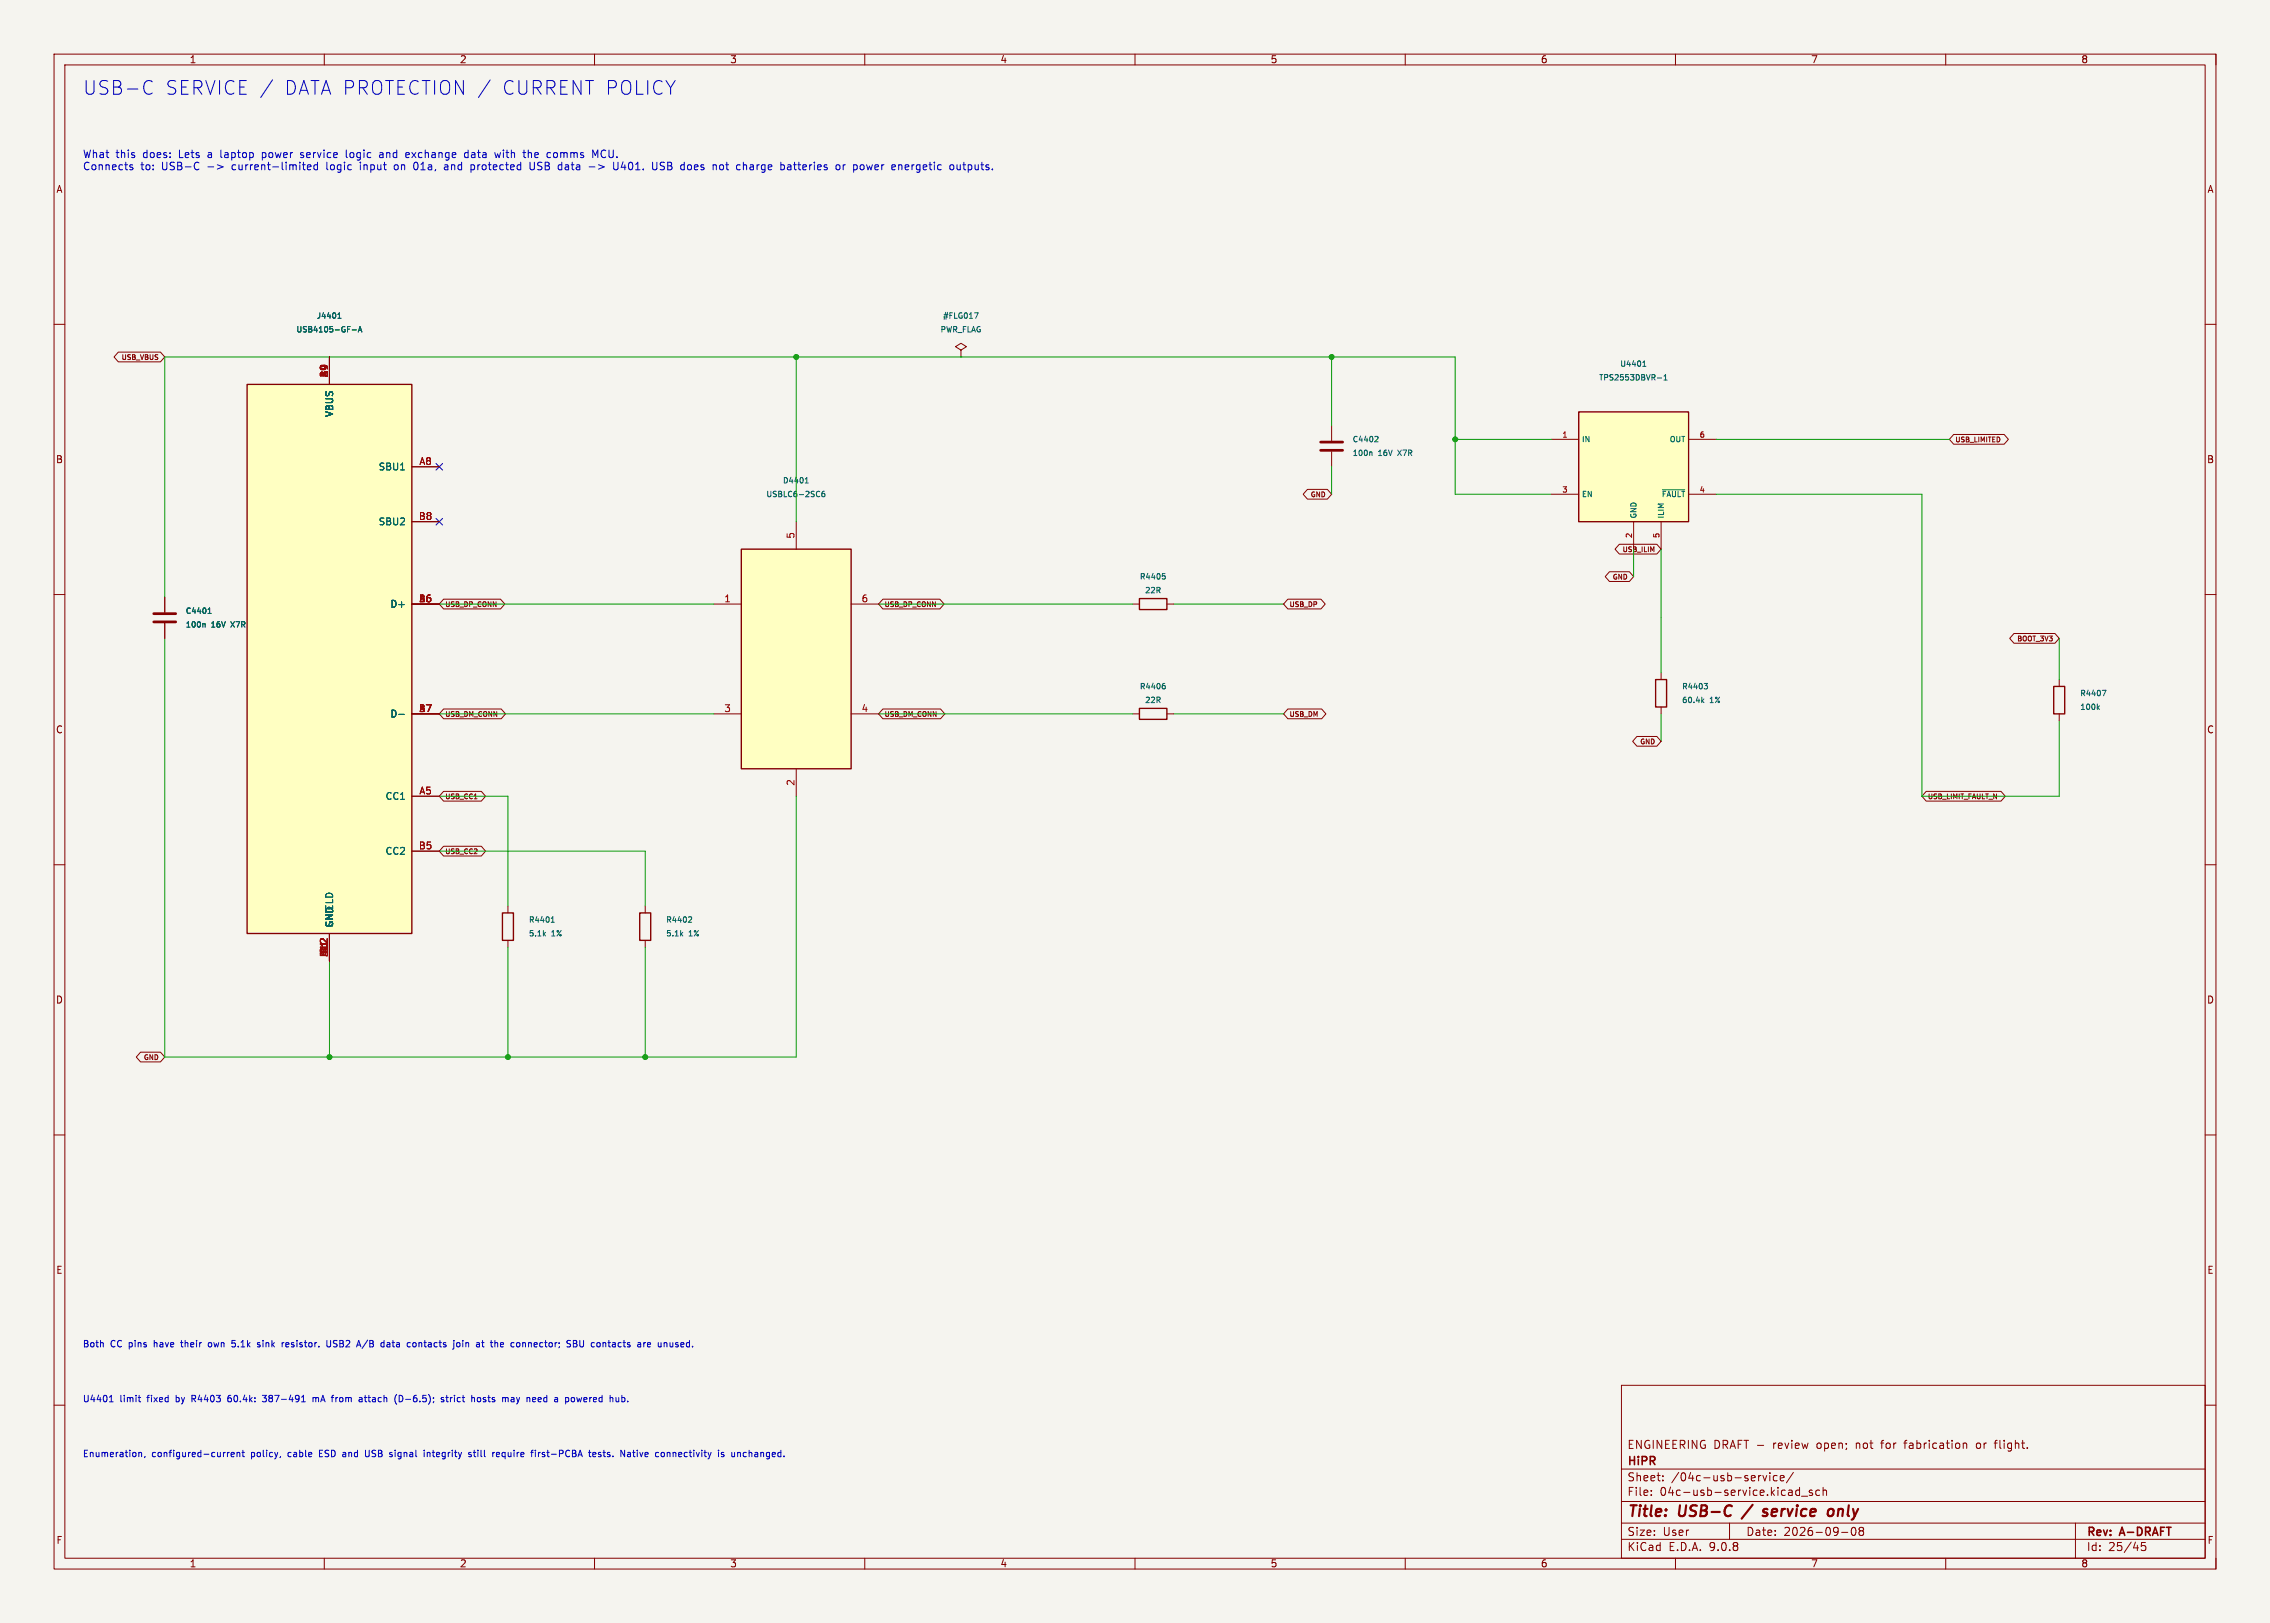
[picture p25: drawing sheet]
<svg xmlns="http://www.w3.org/2000/svg" width="420mm" height="300mm" viewBox="0 0 420 300" stroke-linecap="round" stroke-linejoin="round" font-family="sans-serif">
<defs><g id="words">
<g font-size="3.5" fill="#0000c2">
<text x="15.2" y="17.8">USB-C</text>
<text x="30.4" y="17.8">SERVICE /</text>
<text x="52.3" y="17.8">DATA PROTECTION /</text>
<text x="92.5" y="17.8">CURRENT POLICY</text>
</g>
<g font-size="2.8" fill="#840000">
<text x="301" y="281.2">Title:</text>
<text x="310.7" y="281.2">USB-C</text>
<text x="327.9" y="281.2">service</text>
<text x="340.7" y="281.2">only</text>
</g>
<g font-size="2.1" fill="#840000">
<text x="301" y="268.3">ENGINEERING DRAFT -</text>
<text x="328.2" y="268.3">review</text>
<text x="336.4" y="268.3">open;</text>
<text x="343.8" y="268.3">not</text>
<text x="348.7" y="268.3">for</text>
<text x="353.1" y="268.3">fabrication</text>
<text x="366.5" y="268.3">or</text>
<text x="370.1" y="268.3">flight.</text>
<text x="301" y="274.3">Sheet:</text>
<text x="301" y="271.5">HiPR</text>
<text x="309.2" y="274.3">/04c-usb-service/</text>
<text x="301" y="277">File:</text>
<text x="307.1" y="277">04c-usb-service.kicad_sch</text>
<text x="301" y="287.2">KiCad</text>
<text x="301" y="284.4">Size:</text>
<text x="307.7" y="284.4">User</text>
<text x="308.7" y="287.2">E.D.A.</text>
<text x="316.3" y="287.2">9.0.8</text>
<text x="323" y="284.4">Date:</text>
<text x="330" y="284.4">2026-09-08</text>
<text x="386" y="284.6">Rev:</text>
<text x="386" y="287.2">Id:</text>
<text x="390.1" y="287.2">25/45</text>
<text x="392.4" y="284.6">A-DRAFT</text>
</g>
<g font-size="1.9" fill="#0000c2">
<text x="15.2" y="29.6">What</text>
<text x="21.4" y="29.6">this</text>
<text x="26.5" y="29.6">does:</text>
<text x="33.3" y="29.6">Lets</text>
<text x="38.8" y="29.6">a</text>
<text x="41.3" y="29.6">laptop</text>
<text x="49.2" y="29.6">power</text>
<text x="56.5" y="29.6">service</text>
<text x="65.1" y="29.6">logic</text>
<text x="71.4" y="29.6">and</text>
<text x="76.5" y="29.6">exchange</text>
<text x="87.5" y="29.6">data</text>
<text x="93.4" y="29.6">with</text>
<text x="98.8" y="29.6">the</text>
<text x="103.3" y="29.6">comms</text>
<text x="111.9" y="29.6">MCU.</text>
<text x="15.2" y="31.8">Connects</text>
<text x="26" y="31.8">to:</text>
<text x="30" y="31.8">USB-C</text>
<text x="43.3" y="31.8">current-limited</text>
<text x="60.9" y="31.8">logic</text>
<text x="67.3" y="31.8">input</text>
<text x="73.8" y="31.8">on</text>
<text x="77.6" y="31.8">01a,</text>
<text x="83.4" y="31.8">and</text>
<text x="88.5" y="31.8">protected</text>
<text x="99.6" y="31.8">USB</text>
<text x="105" y="31.8">data</text>
<text x="110.9" y="31.8">-&gt;</text>
<text x="115.6" y="31.8">U401.</text>
<text x="123" y="31.8">USB</text>
<text x="128.4" y="31.8">does</text>
<text x="134.5" y="31.8">not</text>
<text x="139.1" y="31.8">charge</text>
<text x="147.4" y="31.8">batteries</text>
<text x="157.9" y="31.8">or</text>
<text x="161.2" y="31.8">power</text>
<text x="168.5" y="31.8">energetic</text>
<text x="179.5" y="31.8">outputs.</text>
</g>
<g font-size="1.8" fill="#840000">
<text x="35" y="11.9">1</text>
<text x="85" y="11.9">2</text>
<text x="135" y="11.9">3</text>
<text x="185" y="11.9">4</text>
<text x="235" y="11.9">5</text>
<text x="285" y="11.9">6</text>
<text x="335" y="11.9">7</text>
<text x="385" y="11.9">8</text>
<text x="10.3" y="35.9">A</text>
<text x="408.3" y="35.9">A</text>
<text x="10.3" y="85.9">B</text>
<text x="408.3" y="85.9">B</text>
<text x="10.3" y="135.9">C</text>
<text x="408.3" y="135.9">C</text>
<text x="10.3" y="185.9">D</text>
<text x="408.3" y="185.9">D</text>
<text x="10.3" y="235.9">E</text>
<text x="408.3" y="235.9">E</text>
<text x="10.3" y="285.9">F</text>
<text x="408.3" y="285.9">F</text>
<text x="35" y="290.2">1</text>
<text x="85" y="290.2">2</text>
<text x="135" y="290.2">3</text>
<text x="185" y="290.2">4</text>
<text x="235" y="290.2">5</text>
<text x="285" y="290.2">6</text>
<text x="335" y="290.2">7</text>
<text x="385" y="290.2">8</text>
</g>
<g font-size="1.8" fill="#a90000">
<text x="60.7" y="69.8" transform="rotate(-90 60.7 69.8)">A4</text>
<text x="77.5" y="86.1">A8</text>
<text x="77.4" y="96.3">B8</text>
<text x="147.1" y="99.8" transform="rotate(-90 147.1 99.8)">5</text>
<text x="77.4" y="111.5">B6</text>
<text x="77.5" y="111.5">A</text>
<text x="133.9" y="111.5">1</text>
<text x="159.3" y="111.5">6</text>
<text x="77.4" y="131.8">B7</text>
<text x="77.5" y="131.8">A</text>
<text x="133.9" y="131.8">3</text>
<text x="159.3" y="131.8">4</text>
<text x="77.5" y="147.1">A5</text>
<text x="147.1" y="145.5" transform="rotate(-90 147.1 145.5)">2</text>
<text x="77.4" y="157.2">B5</text>
<text x="60.7" y="177.2" transform="rotate(-90 60.7 177.2)">BB</text>
<text x="60.7" y="177.1" transform="rotate(-90 60.7 177.1)">A12</text>
<text x="60.7" y="176.5" transform="rotate(-90 60.7 176.5)">A1</text>
</g>
<g font-size="1.8" fill="#006464">
<text x="61.8" y="77.3" transform="rotate(-90 61.8 77.3)">VBUS</text>
<text x="70" y="87.2">SBU1</text>
<text x="70" y="97.4">SBU2</text>
<text x="72.1" y="112.6">D+</text>
<text x="72.1" y="133">D-</text>
<text x="71.2" y="148.2">CC1</text>
<text x="71.2" y="158.4">CC2</text>
<text x="61.8" y="171.7" transform="rotate(-90 61.8 171.7)">GND</text>
<text x="61.8" y="171.7" transform="rotate(-90 61.8 171.7)">SHIELD</text>
</g>
<g font-size="1.7" fill="#0000c2">
<text x="15.2" y="249.5">Both</text>
<text x="20.4" y="249.5">CC pins</text>
<text x="28.8" y="249.5">have</text>
<text x="34.1" y="249.5">their</text>
<text x="39.3" y="249.5">own</text>
<text x="43.9" y="249.5">5.1k</text>
<text x="48.8" y="249.5">sink</text>
<text x="53.5" y="249.5">resistor.</text>
<text x="62.1" y="249.5">USB2</text>
<text x="67.9" y="249.5">A/B</text>
<text x="72.5" y="249.5">data</text>
<text x="77.6" y="249.5">contacts</text>
<text x="86.4" y="249.5">join</text>
<text x="90.9" y="249.5">at</text>
<text x="93.8" y="249.5">the</text>
<text x="97.7" y="249.5">connector;</text>
<text x="108.2" y="249.5">SBU</text>
<text x="113" y="249.5">contacts</text>
<text x="121.8" y="249.5">are</text>
<text x="125.8" y="249.5">unused.</text>
<text x="15.2" y="259.7">U4401</text>
<text x="22.2" y="259.7">limit</text>
<text x="27.4" y="259.7">fixed</text>
<text x="32.9" y="259.7">by</text>
<text x="36" y="259.7">R4403</text>
<text x="42.9" y="259.7">60.4k:</text>
<text x="49.6" y="259.7">387-491</text>
<text x="59" y="259.7">mA</text>
<text x="62.8" y="259.7">from</text>
<text x="68.1" y="259.7">attach</text>
<text x="74.8" y="259.7">(D-6.5);</text>
<text x="83.7" y="259.7">strict</text>
<text x="89.5" y="259.7">hosts</text>
<text x="95.4" y="259.7">may</text>
<text x="100.2" y="259.7">need</text>
<text x="105.5" y="259.7">a</text>
<text x="107.7" y="259.7">powered</text>
<text x="116.2" y="259.7">hub.</text>
<text x="15.2" y="269.8">Enumeration,</text>
<text x="28.1" y="269.8">configured-current</text>
<text x="46.6" y="269.8">policy,</text>
<text x="53.6" y="269.8">cable</text>
<text x="59.6" y="269.8">ESD and</text>
<text x="68.5" y="269.8">USB</text>
<text x="73.3" y="269.8">signal</text>
<text x="79.8" y="269.8">integrity</text>
<text x="88.3" y="269.8">still</text>
<text x="93" y="269.8">require</text>
<text x="100.4" y="269.8">first-PCBA</text>
<text x="111.3" y="269.8">tests.</text>
<text x="117.3" y="269.8">Native</text>
<text x="124" y="269.8">connectivity</text>
<text x="135.8" y="269.8">is</text>
<text x="138.5" y="269.8">unchanged.</text>
</g>
<g font-size="1.4" fill="#006464">
<text x="58.5" y="59.2">J4401</text>
<text x="174.4" y="59.2">#FLG017</text>
<text x="54.7" y="61.7">USB4105-GF-A</text>
<text x="173.9" y="61.7">PWR_FLAG</text>
<text x="295.7" y="70.6">TPS2553DBVR-1</text>
<text x="299.7" y="68.1">U4401</text>
<text x="250.2" y="82">C4402</text>
<text x="292.6" y="82">IN</text>
<text x="308.8" y="82">OUT</text>
<text x="144.7" y="89.7">D4401</text>
<text x="250.2" y="84.6">100n</text>
<text x="255" y="84.6">16V</text>
<text x="258.8" y="84.6">X7R</text>
<text x="141.7" y="92.2">USBLC6-2SC6</text>
<text x="292.6" y="92.2">EN</text>
<text x="307.3" y="92.2">~{FAULT}</text>
<text x="303" y="96" transform="rotate(-90 303 96)">GND</text>
<text x="308.1" y="96" transform="rotate(-90 308.1 96)">ILIM</text>
<text x="210.8" y="107.4">R4405</text>
<text x="34.3" y="113.8">C4401</text>
<text x="211.8" y="110">22R</text>
<text x="34.3" y="116.3">100n</text>
<text x="39.1" y="116.3">16V</text>
<text x="42.9" y="116.3">X7R</text>
<text x="210.8" y="127.8">R4406</text>
<text x="211.8" y="130.3">22R</text>
<text x="311.1" y="130.3">60.4k</text>
<text x="311.1" y="127.8">R4403</text>
<text x="316.3" y="130.3">1%</text>
<text x="384.8" y="131.6">100k</text>
<text x="384.8" y="129">R4407</text>
<text x="97.8" y="173.5">5.1k</text>
<text x="97.8" y="170.9">R4401</text>
<text x="102" y="173.5">1%</text>
<text x="123.2" y="173.5">5.1k</text>
<text x="123.2" y="170.9">R4402</text>
<text x="127.4" y="173.5">1%</text>
</g>
<g font-size="1.4" fill="#a90000">
<text x="289" y="81">1</text>
<text x="314.4" y="81">6</text>
<text x="289" y="91.2">3</text>
<text x="314.4" y="91.2">4</text>
<text x="302" y="99.7" transform="rotate(-90 302 99.7)">2</text>
<text x="307.1" y="99.7" transform="rotate(-90 307.1 99.7)">5</text>
</g>
<g font-size="1.3" fill="#840000">
<text x="22.3" y="66.8">USB_VBUS</text>
<text x="361.7" y="82">USB_LIMITED</text>
<text x="242.3" y="92.2">GND</text>
<text x="298.2" y="107.4">GND</text>
<text x="300.1" y="102.4">USB_ILIM</text>
<text x="82.3" y="112.5">USB_DP_CONN</text>
<text x="163.6" y="112.5">USB_DP_CONN</text>
<text x="238.5" y="112.5">USB_DP</text>
<text x="373.1" y="118.9">BOOT_3V3</text>
<text x="82.3" y="132.8">USB_DM_CONN</text>
<text x="163.6" y="132.8">USB_DM_CONN</text>
<text x="238.5" y="132.8">USB_DM</text>
<text x="303.3" y="137.9">GND</text>
<text x="82.3" y="148.1">USB_CC1</text>
<text x="356.6" y="148.1">USB_LIMIT_FAULT_N</text>
<text x="82.3" y="158.2">USB_CC2</text>
<text x="26.4" y="196.3">GND</text>
</g>
</g></defs>
<path d="M0 0h420v300.3h-420z" fill="#f5f4ef" stroke="#f5f4ef" stroke-width=".19"/>
<g fill="none" stroke="#840000" stroke-width=".19">
<path d="M10 10h400v280.3h-400zM12 12h396v276.3h-396zM60 10v2M110 10v2M160 10v2M210 10v2M260 10v2M310 10v2M360 10v2M410 10v2M10 60h2M408 60h2"/>
<path d="M10 110h2M408 110h2M10 160h2M408 160h2M10 210h2M408 210h2M300 256.3h108v32h-108zM10 260h2M300 277.8h108M300 271.8h108M305.5 276.6v.1M305.5 275.8v.1"/>
<path d="M307.7 273.9v.1M307.7 273.1v.1M326.2 273l.3 1 .4-1M327.5 272.5v.2M327.5 273v1M328.8 273.1l-.4-.1-.3 .3v.4l.1 .3h.6M329.4 273.5l.7-.1-.1-.3-.4-.1-.2 .2 .1 .8h.5M331.8 272.5l-1.3 1.9M332.2 276.4l.3 .3h.5M333 275.2v1.5M333 275.8l-.5-.1-.3 .3M333.3 276.9h1.2"/>
<path d="M335.3 275.8l-.3-.1-.3 .2 .1 .3 .5 .1v.4h-.6M336.7 275.8l-.5-.1-.2 .3v.4l.1 .3h.6M337.3 275.9l.2-.2 .4 .1 .1 .9M337.3 275.2v1.5M352.2 267h.6M363.3 267.1h.5l.1 .9M366 267l-.3 .3v.4l.3 .3M369 267h.5M369.5 266.5l-.3 .2v1.3M408 260h2M60 288.3v2M110 288.3v2"/>
<path d="M160 288.3v2M210 288.3v2M260 288.3v2M300 284.8h108M300 281.8h108M310 288.3v2M320 281.8v3M340.7 283.6h1.2M342.7 282.8a.81 .81 0 0 0 .3 1.3l.2-.1 .2-.4-.2-.8M344 282.8v.2l.2 .3M344.2 283.3l-.2 .3v.4l.2 .1h.5l.1-.3-.1-.4-.2-.1M344.2 283.3h.3"/>
<path d="M344.7 282.8l.1 .2-.3 .3M360 288.3v2M384 281.8v6.5M397 285.4h-.8v.7l.2-.1 .5 .1 .1 .2v.5l-.3 .1-.5-.1M410 288.3v2"/>
</g>
<path d="M324.3 278.4l-2.1 2.6M327 279.3a.49 .49 0 0 0-.8 .3l.1 .2 .6 .2 .1 .3-.3 .2-.6-.1M338.5 279.3a.5 .5 0 0 1 .8 .3l-.1 .6a.62 .62 0 0 1-.7 .3" fill="none" stroke="#840000" stroke-width=".4"/>
<path d="M45.7 71.1h30.5v101.6h-30.5z" fill="#ffffc2"/>
<path d="M45.7 71.1h30.5v101.6h-30.5z" fill="none" stroke="#840000" stroke-width=".25"/>
<path d="M61 66.1v5M76.2 86.4h5.1M76.2 96.5h5.1M30.5 110.5v2.8M30.5 115.3v2.8M76.2 111.8h5.1M76.2 132.1h5.1M76.2 147.3h5.1M76.2 157.5h5.1M61 172.7v5.1" fill="none" stroke="#840000" stroke-width=".19"/>
<path d="M62.5 58.9h.6M62.5 58.2l.3-.3v1M65.2 61.1h.7M66.3 61.4l.3-1 .4 1M66.4 61.1h.5M37.7 115.4l.3 .1v.5M38.5 113.5h.6M38.6 112.7l.2-.2v1M73.8 132.2h1" fill="none" stroke="#006464" stroke-width=".19"/>
<path d="M28.4 113.6h4.1M28.4 115.1h4.1" fill="none" stroke="#840000" stroke-width=".51"/>
<path d="M137.2 101.6h20.3v40.7h-20.3z" fill="#ffffc2"/>
<path d="M137.2 101.6h20.3v40.7h-20.3zM210.8 110.8h5.1v2h-5.1zM380 127h2v5.1h-2zM93 168.9h2v5.1h-2zM118.4 168.9h2v5.1h-2z" fill="none" stroke="#840000" stroke-width=".25"/>
<g fill="none" stroke="#840000" stroke-width=".19">
<path d="M177.8 64.8l1-.6-1-.7-1 .7 1 .6v1.3M177.8 66.1h.1M246.4 78.8v2.7M147.3 96.5v5.1M246.4 83.6v2.8M132.1 111.8h5.1M157.5 111.8h5.1M209.5 111.8h1.3M215.9 111.8h1.3M132.1 132.1h5.1M157.5 132.1h5.1M381 125.7v1.3"/>
<path d="M381 132.1v1.3M147.3 142.3v5M94 167.7v1.2M94 174v1.3M119.4 167.7v1.2M119.4 174v1.3"/>
</g>
<g fill="none" stroke="#006464" stroke-width=".19">
<path d="M180.3 57.9h.7l-.5 1M149 89.4h.6M149.1 88.6l.2-.2v1M151.6 91h.1M151.7 91.8l-.1 .1M152.5 90.9l-.2 .1-.2 .1v.6l.2 .2 .3-.1-.1-.5h-.2l-.2 .2M253.6 83.6l.3 .2v.5M254.5 80.7l.4 .1 .1 .2-.7 .8h.7M215.1 106.1h.5M215.2 106.5h.2l.2 .2v.4l-.4 .1M388.1 130.9l.3 .4M388.4 130.6l-.4 .4"/>
<path d="M389 127.7h.6l-.4 1M100.6 172.8l.3 .4M100.9 172.5l-.4 .4M102 170.7h.6M102.1 169.9l.2-.3v1.1M126 172.8l.3 .4M126.3 172.5l-.4 .4M127.5 169.6l.4 .1 .1 .2-.7 .8h.7"/>
</g>
<path d="M244.3 81.8h4.1M244.3 83.3h4.1" fill="none" stroke="#840000" stroke-width=".51"/>
<path d="M292.1 76.2h20.3v20.3h-20.3z" fill="#ffffc2"/>
<path d="M292.1 76.2h20.3v20.3h-20.3zM210.8 131.1h5.1v2h-5.1zM306.3 125.7h2.1v5.1h-2.1z" fill="none" stroke="#840000" stroke-width=".25"/>
<g fill="none" stroke="#840000" stroke-width=".19">
<path d="M21.9 65.2h7.8l.8 .9-.8 .9h-7.8l-.8-.9zM61 66.1v5M76.2 86.4h5.1M76.2 96.5h5.1M241.9 90.6h3.7l.8 .9-.8 .9h-3.7l-.8-.9zM287 81.3h5.1M287 91.5h5.1M302.3 96.5v5.1M307.3 96.5v5.1M312.4 81.3h5.1M312.4 91.5h5.1M361.5 80.4h9.3l.8 .9-.8 .9h-9.3l-.8-.9z"/>
<path d="M30.5 110.5v2.8M30.5 115.3v2.8M76.2 111.8h5.1M82.1 110.9h10.5l.8 .9-.8 .9h-10.5l-.8-.9zM163.3 110.9h10.6l.8 .9-.8 .9h-10.6l-.7-.9zM238.3 110.9h6.1l.8 .9-.8 .9h-6.1l-.8-.9zM297.8 105.8h3.7l.8 .9-.8 .9h-3.7l-.8-.9zM299.6 100.7h7l.7 .9-.7 .9h-7l-.8-.9zM372.6 117.2h7.6l.8 .9-.8 .9h-7.6l-.8-.9zM76.2 132.1h5.1M82.1 131.2h10.6l.8 .9-.8 .9h-10.6l-.8-.9zM163.3 131.2h10.7l.8 .9-.8 .9h-10.7l-.7-.9z"/>
<path d="M209.5 132.1h1.3M215.9 132.1h1.3M238.3 131.2h6.2l.8 .9-.8 .9h-6.2l-.8-.9zM302.9 136.3h3.7l.7 .9-.7 .9h-3.7l-.8-.9zM307.3 124.5v1.2M307.3 130.8v1.3M76.2 147.3h5.1M76.2 157.5h5.1M82.1 156.6h7l.7 .9-.7 .9h-7l-.8-.9zM82.1 146.4h7l.7 .9-.7 .9h-7l-.8-.9zM356.4 146.4h13.8l.8 .9-.8 .9h-13.8l-.8-.9zM61 172.7v5.1"/>
<path d="M26 194.7h3.7l.8 .9-.8 .9h-3.7l-.8-.9z"/>
</g>
<g fill="none" stroke="#006464" stroke-width=".19">
<path d="M62.5 58.9h.6M62.5 58.2l.3-.3v1M65.2 61.1h.7M66.3 61.4l.3-1 .4 1M66.4 61.1h.5M304 67.8h.5M304.1 67l.1-.2v1M306.7 69.9h.7M307.9 70.3h.6M307.9 69.6l.3-.3v1M307.6 90.6h4.1M37.7 115.4l.3 .1v.5"/>
<path d="M38.5 113.5h.6M38.6 112.7l.2-.2v1M73.8 132.2h1M215.2 126.8l.4 .2v.4l-.4 .1M215.3 126.5h.2M315 129.6l.3 .4M315.3 129.3l-.4 .4M315.3 126.5h.6l-.3 .3 .3 .1v.4l-.2 .2h-.3"/>
</g>
<g fill="none" stroke="#009600" stroke-width=".19">
<path d="M147.3 66.1v30.4M246.4 66.1v12.7M246.4 86.4v5.1M269.2 81.3h17.8M287 91.5h-17.8v-25.4h-238.7v44.4M317.5 91.5h38.1v55.8h25.4v-13.9M317.5 81.3h43.2M30.5 118.1v77.5h116.8v-48.3M81.3 111.8h50.8M162.6 111.8h46.9M217.2 111.8h20.3M302.3 101.6v5.1"/>
<path d="M307.3 101.6v22.9M381 118.1v7.6M81.3 132.1h50.8M162.6 132.1h46.9M217.2 132.1h20.3M307.3 132.1v5.1M81.3 157.5h38.1v10.2M81.3 147.3h12.7v20.4M61 177.8v17.8M94 175.3v20.3M119.4 175.3v20.3"/>
</g>
<path d="M80.7 85.8l1.2 1.2M80.7 95.9l1.2 1.2M81.9 85.8l-1.2 1.2M81.9 95.9l-1.2 1.2" fill="none" stroke="#000084" stroke-width=".19"/>
<g fill="none" stroke="#0000c2" stroke-width=".19">
<path d="M27.1 15a.89 .89 0 0 1 1.1 .1M28.2 17.2a.89 .89 0 0 1-1.1 .1M50.4 14.8l-2.2 3.2M90.7 14.8l-2.2 3.2M24.1 30.9l.4 .1 .1 .2-.2 .2h-.4M24.1 30.6h.4M36.8 31.3l-.3 .1M38.5 30.9h1M40.2 30.5l1.1 .4-1.1 .4M48.5 28.2v1.4M48.5 29.1l.2 .1M48.7 28.2l-.2 .1"/>
<path d="M55.6 29.1l.4 .1M55.9 30.5h.6M56 28.2l-.4 .2 .1 .2 .3 .1M56.1 31.2l.4 .2M56.9 31l.6-.2v-.2l-.4-.1-.2 .2v.7h.6M58.7 30.6l-.4-.1-.2 .3 .1 .6h.5M58.7 30v1.4M64.1 27.8v1.2l.2 .2M66.7 30.5v.9M70.3 28.3l.4-.1 .2 .2M70.9 28.6h-.5l-.2 .2 .2 .4 .5-.1M73.2 30.5l-.3 .3v.4l.3 .2"/>
<path d="M75.1 29.1h.6M75.1 28.3l.4-.1 .2 .4-.6 .1M76.5 30.6l.2 .7 .3 .1M82.8 30.6l.1 .1M82.9 30.8l-.5 .1-.2 .2 .2 .3h.5M86.6 28.3l-.4-.1-.3 .3 .2 .6h.5M86.6 27.8v1.4M87.1 30.6l.4-.1 .3 .3-.1 .6h-.6M92.6 28.2l-.3 1-.2-.7-.3 .7M97.7 27.8v1.4M98.1 30v1.2l.2 .2h.4l.2-.2v-1.2M98.3 28.3l-.4-.1-.2 .2"/>
<path d="M102.9 28.2l-.4 .1-.1 .2 .1 .5 .4 .2M109 30.9h1.1M109.7 29.2v-1.4l.4 1 .5-1v1.4M111.5 27.8l-.3 .6 .1 .4 .2 .3M113.5 30v1.2l.3 .2h.4l.1-.2v-1.2M115.3 30l-.4 1h.9M121.5 30v1.2l-.2 .2M122.1 31.4h.6M122.7 30h-.3l-.3 .3 .2 .3 .4 .2M127.5 30.5l.3 .1M127.8 31.4h-.3M133.2 30.6l.4-.1 .3 .3-.2 .6h-.3l-.2-.1"/>
<path d="M137.7 30.5l.4 .2v.7M145.7 30.6h.6v.8M146.3 30.8l-.4 .1-.2 .2 .2 .3h.4M146.8 30.5h.5M156 30.5v.9M156.4 30.5l-.4 .3M160.3 30.5l.3 .9 .3-.6M167.9 30.5h-.2l-.2 .2v.7h.4M168.1 30.8l-.6 .2M177.7 31.3l-.2 .1h-.4M177.7 30.5v.9M178.1 30.5h.6"/>
<path d="M178.3 30v1.2l.4 .2M20.3 259.4h.6M20.4 258.5l.2-.3v1.2M25.6 258.6h.4M25.7 258.2v1l.3 .2M33.4 248.4h.5M35.5 258.8h.5M36 258.2h-.5v1.2M38.9 248.4l-.4 .3 .1 .4 .3 .1M42.5 258.2l-.3 .3-.1 .7 .2 .1 .3 .1M42.6 258.7h-.2l-.3 .2M42.9 249.1l.4 .1"/>
<path d="M43.5 248h-.6v.6l.4-.1M48.1 248.5l-.3-.1-.2 .2 .1 .2 .4 .1v.3h-.5M48.5 259.3l.6 .1M48.5 258.2h.8l-.4 .5h.2M52.5 248.4l-.2 .1M53.3 248.4l-.4 .2v.6h.4M53.5 248.7l-.6 .1M55.8 259.4h.7M55.9 258.5l.2-.3v1.2M57.9 258.7l.4-.1 .1 .2M57.9 258.6v.8M58.4 258.8v.6"/>
<path d="M58.6 258.6l-.2 .2M60.5 248v1l.2 .2h.4l.1-.2v-1M62.1 258.6v.8M62.3 258.7l-.2 .1M66.6 258.6l.4 .2v.6M67 259.3l-.4 .1M67 258.9h-.4M67.4 258.6h.5M68 248l-1 1.5M71.6 248.5h.5M72 248.8h-.3l-.1 .1v.3h.4M73.1 259.1l.3 .8"/>
<path d="M73.4 258l-.3 .8M74.4 258.4l-.5-.2v1.2l.5-.2M76.5 248.5l.3-.1 .2 .3v.3l-.2 .2-.4-.2zM82.1 258.7l-.3-.1-.2 .2 .1 .1 .4 .2v.2h-.5M82.5 258.6h.4M82.7 258.2v1l.2 .2M84.6 248.5l.3-.1 .2 .3v.3l-.2 .2-.4-.2zM85.6 248v.1M85.6 248.4v.8M87.7 258.7l.1 .7M88.4 258.7l.3-.1 .2 .2v.4l-.2 .2-.4-.2zM89.1 248.4h.5"/>
<path d="M89.5 249.2h.1M92.8 248.4l.3 .1 .1 .2-.6 .1M93.1 249.2h-.3M94 258.7v.7M94.6 258.7h.5M95 258.9h-.3l-.2 .2 .1 .2 .4 .1M96.7 248.4v.8M97.2 248.5h-.5M99.7 258.6l-.1 .2v.4l.1 .2M100.1 258.9l-.5 .1M104.7 259.3h.4M104.7 258.7h.4"/>
<path d="M104.7 258.6v1.2M106.1 248h.4l.2 .3-.2 .3 .2 .1 .1 .3-.3 .2h-.4zM106.1 248.6h.4M106.9 259.4l.3-.6 .2 .6M107.3 248v1.1l.2 .1h.4M115.1 258.7l.3-.1 .2 .2-.1 .5h-.4M115.1 258.2v1.2M119.8 248.8l.6-.1-.1-.2-.3-.1-.2 .2 .1 .6h.4M125 249.2h.3M125.3 248.4l-.3 .2 .1 .2h.2M25.7 268.8v.8M25.7 268.9l.4-.1 .1 .8"/>
<path d="M26.8 269.5l-.1 .2M42.4 268.8l-.3 .1M42.8 269.2l.5-.2v-.2h-.4l-.1 .1v.6h.5M43.9 268.9l.4-.1 .1 .8M43.9 268.8v.8M44.8 268.8h.4M44.9 268.4v1l.3 .2M51.9 269.5l-.1 .2M59.1 268.9h.4M59.7 268.4h-.6v1.2h.6M67.6 268.4l.1 1 .2 .2 .3-.1M72.4 269.2l.2 .1-.2 .3"/>
<path d="M72.4 268.8h.1M78.5 268.4v.1M78.5 268.8v.8M79.1 268.8v.8M79.4 268.8l-.3 .1M87.2 268.8h-.3l-.2 .1 .1 .2 .4 .1v.3h-.5M87.6 268.8h.4M87.7 268.4v1l.2 .2M91.5 268.8l-.3 .2M91.9 269.2l.5-.2v-.2h-.4l-.1 .1v.6h.5M99.1 268.4v.1M99.1 268.8v.8"/>
<path d="M99.6 268.8v.8M99.9 268.8l-.3 .2M108.9 268.8h.4M109.1 268.4v1l.2 .2M109.7 269.2l.6-.2-.1-.2h-.3l-.2 .1v.6h.5M110.7 269.5l.1 .1M110.8 268.8v.3M116.1 268.8h.5l.1 .8M116.7 269l-.4 .1-.2 .2 .2 .3 .4-.1M122.5 268.8l.4 .2v.4l-.4 .2M123.5 268.8v.8M123.5 268.8v.1"/>
<path d="M133.9 268.8h-.3l-.1 .1v.2l.4 .1v.3h-.4M137.5 269.3l.2 .3 .4-.1M138.1 268.8h-.4l-.2 .2"/>
</g>
<g fill="#009600" stroke="#009600" stroke-width=".19">
<circle cx="147.3" cy="66.1" r=".46"/>
<circle cx="246.4" cy="66.1" r=".46"/>
<circle cx="269.2" cy="81.3" r=".46"/>
<circle cx="119.4" cy="195.6" r=".46"/>
<circle cx="61" cy="195.6" r=".46"/>
<circle cx="94" cy="195.6" r=".46"/>
</g>
<use href="#words"/>
</svg>
